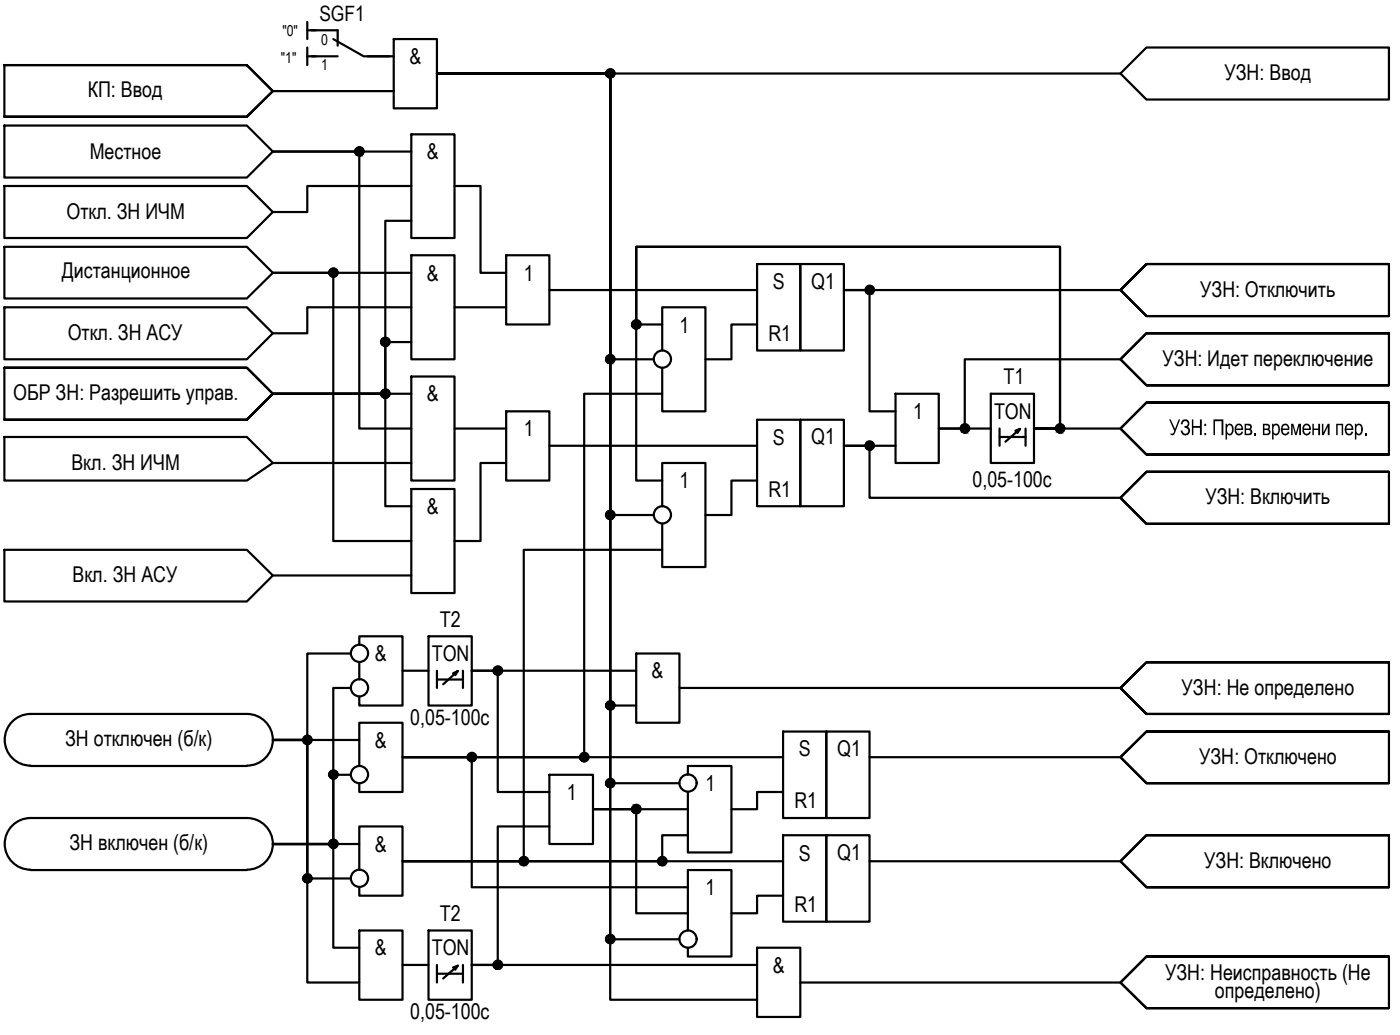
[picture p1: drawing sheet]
<svg xmlns="http://www.w3.org/2000/svg" width="162mm" height="120mm" viewBox="0 0 162 120" stroke-linecap="round" stroke-linejoin="round" font-family="sans-serif">
<defs><g id="words">
<g font-size="2.5">
<text x="10.2" y="11.2">КП: Ввод</text>
<text x="47.3" y="7.4">&amp;</text>
<text x="141.5" y="9.3">УЗН: Ввод</text>
<text x="10.4" y="18.4">Местное</text>
<text x="49.3" y="18.4">&amp;</text>
<text x="7.7" y="25.3">Откл. ЗН ИЧМ</text>
<text x="7.1" y="32.2">Дистанционное</text>
<text x="49.3" y="32.4">&amp;</text>
<text x="60.5" y="32.4">1</text>
<text x="89.3" y="33.4">S</text>
<text x="93.8" y="33.3">Q1</text>
<text x="138.7" y="34.3">УЗН: Отключить</text>
<text x="7.8" y="39.3">Откл. ЗН АСУ</text>
<text x="78.5" y="38.4">1</text>
<text x="88.8" y="39.4">R1</text>
<text x="1.5" y="46.3">ОБР ЗН: Разрешить управ.</text>
<text x="49.3" y="46.4">&amp;</text>
<text x="116" y="44.4">T1</text>
<text x="134.4" y="42.3">УЗН: Идет переключение</text>
<text x="60.5" y="50.4">1</text>
<text x="89.3" y="51.4">S</text>
<text x="93.8" y="51.3">Q1</text>
<text x="105.5" y="48.4">1</text>
<text x="114.9" y="48.4">TON</text>
<text x="135.1" y="50.3">УЗН</text>
<text x="139" y="50.3">: Прев</text>
<text x="146" y="50.3">пр</text>
<text x="157.6" y="50.3">.</text>
<text x="8.2" y="54.3">Вкл. ЗН ИЧМ</text>
<text x="49.3" y="59.4">&amp;</text>
<text x="78.5" y="56.4">1</text>
<text x="88.8" y="57.4">R1</text>
<text x="112.4" y="56.2">0,05-100с</text>
<text x="139.3" y="58.3">УЗН: Включить</text>
<text x="8.4" y="67.3">Вкл. ЗН АСУ</text>
<text x="43.3" y="76.4">&amp;</text>
<text x="49.9" y="76.4">TON</text>
<text x="50.8" y="72.4">T2</text>
<text x="47.4" y="83.7">0,05-100с</text>
<text x="75.3" y="78.4">&amp;</text>
<text x="136.6" y="80.3">УЗН: Не определено</text>
<text x="7.5" y="86.2">ЗН отключен (б/к)</text>
<text x="43.3" y="86.4">&amp;</text>
<text x="92.3" y="87.4">S</text>
<text x="96.8" y="87.4">Q1</text>
<text x="138.6" y="88.3">УЗН: Отключено</text>
<text x="65.5" y="92.4">1</text>
<text x="81.5" y="91.4">1</text>
<text x="91.8" y="93.4">R1</text>
<text x="8" y="98.2">ЗН включен (б/к)</text>
<text x="43.3" y="98.4">&amp;</text>
<text x="92.3" y="99.4">S</text>
<text x="96.8" y="99.3">Q1</text>
<text x="139.2" y="100.3">УЗН: Включено</text>
<text x="50.8" y="106.4">T2</text>
<text x="81.5" y="103.4">1</text>
<text x="91.8" y="105.4">R1</text>
<text x="43.3" y="110.4">&amp;</text>
<text x="49.9" y="110.4">TON</text>
<text x="89.3" y="112.4">&amp;</text>
<text x="134.7" y="113.2">УЗН: Неисправность (Не</text>
<text x="47.4" y="117.7">0,05-100с</text>
<text x="140.4" y="115.3">определено)</text>
</g>
<text font-size="2.4" x="36.9" y="2.4">SGF1</text>
<g font-size="1.7">
<text x="32.6" y="4.1">&quot;0&quot;</text>
<text x="37.1" y="5.2">0</text>
<text x="32.5" y="7.3">&quot;1&quot;</text>
<text x="37.1" y="8.1">1</text>
</g>
</g></defs>
<!-- layer: 0 -->
<g fill="none" stroke="#000" stroke-width=".25">
<path d="M.5 7.5v6h28l3-3-3-3h-28h28l3 3-3 3h-28M.5 14.5h28l3 3-3 3h-28zM31.5 10.5h14M35.5 2.5v2M35.5 5.5v2M35.5 3.5h1M35.5 6.5h1M42.5 6.5h3M45.5 4.5h5v8h-5zM47.5 15.5h5v12h-5zM47.5 17.5h-16h10v32h6M50.5 8.5h20v73h3"/>
<path d="M50.5 8.5h20v100h8M50.5 8.5h79M132.5 5.5h28v6h-28l-3-3zM.5 35.5h28l3 3-3 3h-28zM.5 21.5h28l3 3-3 3h-28zM.5 28.5h28l3 3-3 3h-28zM47.5 29.5h5v12h-5zM47.5 39.5h-3v6h-13M47.5 21.5h-12v3h-4M47.5 35.5h-12v3h-4M47.5 25.5h-3v20h-13M47.5 31.5h-16h7v31h9"/>
<path d="M52.5 21.5h3v10h3M52.5 35.5h6M58.5 29.5h5v8h-5zM63.5 33.5h24M76.5 37.5h-3v-9h49v21h-3h3v-21h-49v27h3M87.5 30.5h5v10h-5zM87.5 37.5h-3v4h-3M92.5 30.5h5v10h-5zM129.5 33.5h-32h3v14h3M160.5 30.5h-28l-3 3 3 3h28v-6h-28l-3 3 3 3h28M160.5 38.5h-28l-3 3 3 3h28v-6h-28l-3 3 3 3h28M.5 50.5h28l3 3-3 2h-28z"/>
<path d="M.5 42.5v6h28l3-3-3-3h-28h28l3 3-3 3h-28M31.5 45.5h13v13h3M31.5 53.5h16M31.5 45.5h16M47.5 43.5h5v12h-5zM47.5 56.5h5v12h-5zM52.5 49.5h6M58.5 47.5h5v8h-5zM58.5 53.5h-3v9h-3M63.5 51.5h24M75.5 41.5h-5v-33h-20h20v51h5M76.5 45.5h-9v42h-21"/>
<path d="M76.5 58.5v-5h5v12h-5v-5M76.5 40.5v-5h5v12h-5v-5M87.5 48.5h5v10h-5zM87.5 55.5h-3v4h-3M92.5 48.5h5v10h-5zM103.5 45.5h5v8h-5zM103.5 51.5h-6h3v6h29M114.5 45.5h5v8h-5zM115.5 49.5v2M115.5 50.5h3M117.3 49.8l.6-.2-1.7 1.4M117.9 49.6l-.3 .4"/>
<path d="M118.5 49.5v2M119.5 49.5h.1M119.5 49.5h10M129.5 41.5h-18v8h-3h6M160.5 46.5h-28l-3 3 3 3h28v-6h-28l-3 3 3 3h28M160.5 54.5h-28l-3 3 3 3h28v-6h-28l-3 3 3 3h28M.5 63.5h28l3 3-3 3h-28zM31.5 66.5h16M40.5 79.5h-2v18h-7h7v12h3M40.5 75.5h-5v10h-4h10M41.5 74.5v-1h5v8h-5v-1M41.5 76.5v2"/>
<path d="M46.5 77.5h3M49.5 73.5h5v8h-5zM50.5 77.5v2M50.5 78.5h3M52.4 77.8l.5-.3-1.7 1.6M52.9 77.5l-.3 .5M53.5 77.5v2M54.5 77.5h.1M54.5 77.5h3v14h6M54.5 77.5h19M73.5 75.5h5v8h-5zM76.5 63.5h-16v36h-14"/>
<path d="M78.5 79.5h51M160.5 76.5h-28l-3 3 3 3h28v-6h-28l-3 3 3 3h28M3.5 82.5h25M3.5 88.5h25M3.5 94.5h25M3.5 82.5a2.98 2.98 0 0 0-3 3 2.98 2.98 0 0 0 3 3M3.5 94.5a2.98 2.98 0 0 0-3 3 2.98 2.98 0 0 0 3 3M28.5 82.5a2.98 2.98 0 0 1 3 3 2.98 2.98 0 0 1-3 3M28.5 94.5a2.98 2.98 0 0 1 3 3 2.98 2.98 0 0 1-3 3M40.5 89.5h-2v8h-7h10M41.5 88.5v-5h5v8h-5v-1M46.5 87.5h8v15h25"/>
<path d="M46.5 87.5h44M46.5 99.5h44M63.5 89.5h5v8h-5zM63.5 95.5h-6v16h-3M78.5 90.5h-8v-82h-20h20v107h17M79.5 96.5h-3v3h-30M79.5 89.5v-1h5v10h-5v-7M79.5 93.5h-11h5v12h6M90.5 84.5h5v10h-5zM90.5 96.5h5v10h-5zM90.5 91.5h-3v2h-3M95.5 84.5h5v10h-5z"/>
<path d="M95.5 96.5h5v10h-5zM100.5 87.5h29M100.5 99.5h29M160.5 84.5h-28l-3 3 3 3h28v-6h-28l-3 3 3 3h28M160.5 96.5h-28l-3 3 3 3h28v-6h-28l-3 3 3 3h28M3.5 100.5h25M40.5 101.5h-5v-16h-4h4v28h6M41.5 100.5v-5h5v8h-5v-1M41.5 107.5h5v8h-5zM46.5 111.5h3M49.5 107.5h5v8h-5zM50.5 111.5v2"/>
<path d="M50.5 112.5h3M52.4 111.8l.5-.2-1.7 1.5M52.9 111.6l-.3 .4M53.5 111.5v2M54.5 111.5h.1M54.5 111.5h33M79.5 107.5v-7h5v10h-5v-1M87.5 109.5h5v8h-5zM90.5 103.5h-3v2h-3M92.5 113.5h37M160.5 110.5h-28l-3 3 3 3h28v-6h-28l-3 3 3 3h28"/>
<circle cx="41.5" cy="17.5" r=".49"/>
<circle cx="70.5" cy="8.5" r=".49"/>
<circle cx="38.5" cy="31.5" r=".49"/>
<circle cx="44.6" cy="39.5" r=".49"/>
<circle cx="73.5" cy="37.5" r=".49"/>
<circle cx="100.5" cy="33.5" r=".49"/>
<circle cx="44.6" cy="45.5" r=".49"/>
<circle cx="70.5" cy="41.5" r=".49"/>
<circle cx="70.5" cy="59.5" r=".49"/>
<circle cx="76.6" cy="41.5" r=".99"/>
<circle cx="76.6" cy="59.5" r=".99"/>
<circle cx="100.5" cy="51.5" r=".49"/>
<circle cx="111.5" cy="49.5" r=".49"/>
<circle cx="122.5" cy="49.5" r=".49"/>
<circle cx="41.5" cy="75.5" r=".99"/>
<circle cx="41.5" cy="79.5" r=".99"/>
<circle cx="57.5" cy="77.5" r=".49"/>
<circle cx="35.5" cy="85.5" r=".49"/>
<circle cx="38.5" cy="97.5" r=".49"/>
<circle cx="38.5" cy="89.5" r=".49"/>
<circle cx="41.5" cy="89.5" r=".99"/>
<circle cx="54.5" cy="87.5" r=".49"/>
<circle cx="60.6" cy="99.5" r=".49"/>
<circle cx="67.5" cy="87.5" r=".49"/>
<circle cx="70.5" cy="90.5" r=".49"/>
<circle cx="70.5" cy="81.5" r=".49"/>
<circle cx="73.5" cy="93.5" r=".49"/>
<circle cx="76.6" cy="99.5" r=".49"/>
<circle cx="79.5" cy="90.5" r=".99"/>
<circle cx="35.5" cy="101.5" r=".49"/>
<circle cx="41.5" cy="101.5" r=".99"/>
<circle cx="57.5" cy="111.5" r=".49"/>
<circle cx="70.5" cy="108.5" r=".49"/>
<circle cx="79.5" cy="108.5" r=".99"/>
</g>
<g fill="#000">
<path d="M137.7 48.5h.2v.7h.8v-.7h.2v1.8h-.2v-.9h-.8v.9h-.2zM144.9 50h.3v.3h-.3zM149.2 49h.3l.3 1 .3-1h.3v1.3h-.2v-1.1l-.3 1.1h-.2l-.3-1.1v1.1h-.2zM151.7 49h.1v.5h.6v-.5h.2v1.3h-.2v-.6h-.6v.6h-.1zM152.8 49h.1v1l.6-1h.2v1.3h-.2v-1l-.5 1h-.2zM154.4 49h.8v1.3h-.1v-1.2h-.5v1.2h-.2z"/>
<path d="M141.6 49h.2v.1a.44 .44 0 0 1 .5-.1 .44 .44 0 0 1 .3 .5v.3a.43 .43 0 0 1-.3 .4 .43 .43 0 0 1-.4 0l-.1 .6h-.2zM142 49.1a.72 .72 0 0 0 0 1h.1a.44 .44 0 0 0 .3-.6 .32 .32 0 0 0-.4-.4z"/>
<path d="M142.8 49.1h.1a.5 .5 0 0 1 .6-.1 .5 .5 0 0 1 .2 .6v.1h-.8a.31 .31 0 0 0 .2 .4 .31 .31 0 0 0 .4-.2h.2a.51 .51 0 0 1-.7 .4 .51 .51 0 0 1-.3-.7v-.3zM143 49.2l-.1 .3h.6a.31 .31 0 0 0-.2-.3 .31 .31 0 0 0-.3 0z"/>
<path d="M143.8 49h.5a.37 .37 0 0 1 .3 .2 .37 .37 0 0 1 0 .4 .37 .37 0 0 1 .1 .4 .37 .37 0 0 1-.3 .3h-.6zM144 49.1v.4h.2a.2 .2 0 0 0 .3-.2 .2 .2 0 0 0-.3-.2zM144 49.7v.4h.3a.22 .22 0 0 0 .2-.2 .22 .22 0 0 0-.2-.2z"/>
<path d="M148.1 49.2a.51 .51 0 0 1 .7-.2 .51 .51 0 0 1 .2 .7h-.8a.31 .31 0 0 0 .2 .4 .31 .31 0 0 0 .4-.2h.2a.49 .49 0 0 1-.5 .4 .49 .49 0 0 1-.5-.5zM148.4 49.1l-.2 .2v.2h.6a.37 .37 0 0 0-.4-.4z"/>
<path d="M150.7 49.1a.5 .5 0 0 1 .6-.1 .5 .5 0 0 1 .2 .6v.1h-.8a.31 .31 0 0 0 .2 .4 .31 .31 0 0 0 .4-.2h.2a.51 .51 0 0 1-.6 .4 .51 .51 0 0 1-.4-.7v-.3zM150.8 49.2l-.1 .3h.6a.31 .31 0 0 0-.1-.3 .31 .31 0 0 0-.4 0z"/>
<path d="M155.6 49.1a.52 .52 0 0 1 .6-.1 .52 .52 0 0 1 .2 .6v.1h-.8a.31 .31 0 0 0 .2 .4 .31 .31 0 0 0 .4-.2h.2l-.1 .2a.48 .48 0 0 1-.5 .2 .48 .48 0 0 1-.4-.5v-.3zM155.8 49.1l-.1 .2-.1 .2h.6a.33 .33 0 0 0-.4-.4z"/>
<path d="M156.6 49h.2v.1a.4 .4 0 0 1 .4-.1 .4 .4 0 0 1 .3 .4v.4a.43 .43 0 0 1-.3 .4 .43 .43 0 0 1-.4 0v.6h-.2zM156.9 49.1a.72 .72 0 0 0 .1 1 .4 .4 0 0 0 .3-.5 .32 .32 0 0 0-.4-.5z"/>
</g>
<g fill="#000" stroke="#000" stroke-width=".12">
<path d="M41.4 18h.3zM41.4 17h.2zM70.2 8.1h.6zM70.4 9h.2zM70.4 8h.2zM38.4 32h.2zM38.4 31h.2zM44.2 39.9h.6zM44.4 40h.3zM44.4 39h.3zM44.4 39h.2zM73.2 37.1h.6z"/>
<path d="M73.3 38h.4zM73.3 37.1h.4zM73.4 38h.2zM73.4 37h.2zM100.4 34h.2zM100.5 33h.1zM44.2 45.1h.6zM44.4 45h.3zM44.4 46h.3zM44.4 45h.2zM70.2 41.9h.6zM70.4 42h.2z"/>
<path d="M70.4 41h.2zM70.4 59h.2zM100.4 52h.2zM100.5 51h.1zM111.4 50h.2zM111.5 49h.1zM122.4 50h.2zM122.4 49h.1zM57.2 77.1h.6zM57.4 77h.3zM57.4 78h.3zM57.4 77h.2z"/>
<path d="M70.4 60h.2zM35.1 85.8h.8zM35.4 85h.2zM38.2 97.2h.7zM38.2 89.2h.7zM38.4 98h.2zM38.4 90h.2zM38.4 97h.2zM38.4 89h.2zM54.1 87.9h.8zM54.2 87.2h.7zM54.4 88h.2z"/>
<path d="M54.4 87h.2zM60.4 100h.2zM60.4 99h.2zM67.4 88h.2zM67.4 87h.2zM70.2 81.9h.6zM70.2 90.1h.6zM70.4 82h.2zM70.4 91h.2zM70.4 81h.2zM70.4 90h.2zM73.2 93.1h.6z"/>
<path d="M73.4 94h.2zM73.4 93h.2zM76.4 100h.2zM76.4 99h.2zM35.4 101h.2zM57.2 111.1h.6zM57.4 112h.3zM57.4 111h.3zM57.4 111h.2zM70.4 109h.2zM70.4 108h.2z"/>
<path d="M41.4 18h.2zM41.4 18h.2z"/>
<path d="M41.4 17h.3zM41.4 17h.3z"/>
<path d="M41.4 17h.3zM41.4 17h.3z"/>
<path d="M41.4 17h.3zM41.3 17h.4z"/>
<path d="M41.4 18h.3zM41.4 18h.3z"/>
<path d="M41.3 17l.5 .1zM41.3 17l.5 .1z"/>
<path d="M41.3 18h.4zM41.3 18h.4z"/>
<path d="M41.3 17.1h.5zM41.2 17.1h.6z"/>
<path d="M41.3 17.9h.5zM41.3 17.9l.4 .1z"/>
<path d="M41.2 17.1h.7zM41.2 17.1h.7z"/>
<path d="M41.2 17.9h.6zM41.2 17.9h.6z"/>
<path d="M41.2 17.1l.7 .1zM41.2 17.1l.7 .1z"/>
<path d="M41.1 17.2h.8zM41.1 17.2h.8z"/>
<path d="M41.1 17.9h.8zM41.1 17.9h.8z"/>
<path d="M41.2 17.9h.7zM41.2 17.9h.6z"/>
<path d="M41.1 17.2l.8 .1zM41.1 17.2l.8 .1z"/>
<path d="M41.1 17.8h.8zM41.1 17.8l.8 .1z"/>
<path d="M41.1 17.3h.8zM41.1 17.3h.8z"/>
<path d="M41.1 17.3h.9zM41.1 17.3h.9z"/>
<path d="M41.1 17.7l.8 .1zM41.1 17.7l.8 .1z"/>
<path d="M41.1 17.8h.8zM41.1 17.8h.8z"/>
<path d="M41.1 17.3l.9 .1zM41.1 17.3l.9 .1z"/>
<path d="M41.1 17.4h.9zM41.1 17.4h.9z"/>
<path d="M41 17.4l1 .1zM41 17.4l1 .1z"/>
<path d="M41 17.6h1zM41 17.6h1z"/>
<path d="M41.1 17.6l.9 .1zM41.1 17.6l.9 .1z"/>
<path d="M41.1 17.7h.9zM41.1 17.7h.8z"/>
<path d="M41 17.5h1zM41 17.5h1z"/>
<path d="M41 17.5l1 .1zM41 17.5l1 .1z"/>
<path d="M41 17.6h1zM41 17.6h1z"/>
<path d="M70.4 9h.2zM70.4 9h.2z"/>
<path d="M70.4 8h.2zM70.4 8h.2z"/>
<path d="M70.4 8h.3zM70.4 8h.3z"/>
<path d="M70.4 8l.3 .1zM70.4 8l.3 .1z"/>
<path d="M70.4 9h.3zM70.4 9h.2z"/>
<path d="M70.3 8.1h.5zM70.3 8.1h.5z"/>
<path d="M70.3 9h.4zM70.3 9h.4z"/>
<path d="M70.3 8.1h.5zM70.3 8.1h.5zM70.2 8.1h.6z"/>
<path d="M70.3 9h.5zM70.3 9h.4z"/>
<path d="M70.2 8.1l.7 .1zM70.2 8.1l.7 .1z"/>
<path d="M70.2 8.9h.6zM70.2 8.9h.6z"/>
<path d="M70.2 8.9h.6zM70.2 8.9l.6 .1z"/>
<path d="M70.1 8.2h.8zM70.1 8.2h.8z"/>
<path d="M70.1 8.8h.8zM70.1 8.8h.8z"/>
<path d="M70.1 8.8h.8zM70.1 8.8l.7 .1z"/>
<path d="M70.1 8.2h.8zM70.1 8.2h.8z"/>
<path d="M70.1 8.2l.8 .1zM70.1 8.2l.8 .1z"/>
<path d="M70.1 8.3h.9zM70.1 8.3h.9z"/>
<path d="M70.1 8.7l.8 .1zM70.1 8.7l.8 .1z"/>
<path d="M70.1 8.8h.8zM70.1 8.8h.8z"/>
<path d="M70.1 8.3l.9 .1zM70.1 8.3l.9 .1z"/>
<path d="M70 8.4h1zM70 8.4h1z"/>
<path d="M70 8.4l1 .1zM70 8.4l1 .1z"/>
<path d="M70 8.6l1 .1zM70 8.6l1 .1z"/>
<path d="M70 8.7h1zM70 8.7h1z"/>
<path d="M70.1 8.7h.9zM70.1 8.7h.8z"/>
<path d="M70 8.5h1zM70 8.5h1z"/>
<path d="M70 8.5h1zM70 8.5h1z"/>
<path d="M70 8.5l1 .1v-.1zM70 8.5l1 .1h-1z"/>
<path d="M38.4 31h.2zM38.4 31h.2z"/>
<path d="M38.4 32h.2zM38.4 32h.2z"/>
<path d="M38.4 31h.3zM38.3 31h.4z"/>
<path d="M38.3 31l.4 .1zM38.3 31l.4 .1z"/>
<path d="M38.3 32h.4zM38.3 32h.3z"/>
<path d="M38.3 31.1h.5zM38.3 31.1h.5z"/>
<path d="M38.3 31.9h.4zM38.3 31.9l.4 .1z"/>
<path d="M38.3 31.1h.5zM38.3 31.1h.5z"/>
<path d="M38.3 31.9h.5zM38.3 31.9h.4z"/>
<path d="M38.2 31.1h.7zM38.2 31.1h.7z"/>
<path d="M38.2 31.9h.6zM38.2 31.9h.6z"/>
<path d="M38.2 31.9h.7zM38.2 31.9h.6z"/>
<path d="M38.2 31.1h.7zM38.2 31.1h.7z"/>
<path d="M38.2 31.1l.7 .1zM38.2 31.1l.7 .1z"/>
<path d="M38.1 31.2h.8zM38.1 31.2h.8z"/>
<path d="M38.1 31.8l.8 .1zM38.1 31.8l.8 .1z"/>
<path d="M38.2 31.9h.7zM38.2 31.9h.7z"/>
<path d="M38.1 31.2l.8 .1zM38.1 31.2l.8 .1z"/>
<path d="M38.1 31.3h.9zM38.1 31.3h.9z"/>
<path d="M38.1 31.7l.8 .1zM38.1 31.7l.8 .1z"/>
<path d="M38.1 31.8h.8zM38.1 31.8h.8z"/>
<path d="M38.1 31.3l.9 .1zM38.1 31.3l.9 .1z"/>
<path d="M38.1 31.4h.9zM38.1 31.4h.9z"/>
<path d="M38.1 31.7h.9zM38.1 31.7h.9z"/>
<path d="M38.1 31.7h.9zM38.1 31.7h.8z"/>
<path d="M38 31.4l1 .1v-.1zM38 31.4l1 .1h-1z"/>
<path d="M38 31.5h1zM38 31.5h1z"/>
<path d="M38 31.5l1 .1zM38 31.5l1 .1z"/>
<path d="M38 31.6h1zM38 31.6h1z"/>
<path d="M38 31.6h1zM38 31.6l1 .1z"/>
<path d="M44.4 40h.2zM44.4 40h.2z"/>
<path d="M44.4 39h.3zM44.4 39h.3zM44.4 39h.3z"/>
<path d="M44.4 39l.3 .1zM44.4 39l.3 .1z"/>
<path d="M44.3 39.1h.5zM44.3 39.1h.5z"/>
<path d="M44.3 39.9h.4zM44.3 39.9l.4 .1zM44.4 40h.3z"/>
<path d="M44.3 39.1h.5zM44.2 39.1h.6z"/>
<path d="M44.3 39.9h.5zM44.3 39.9h.4z"/>
<path d="M44.2 39.1h.6zM44.2 39.1h.6z"/>
<path d="M44.2 39.1h.7zM44.1 39.1h.8z"/>
<path d="M44.2 39.9h.6zM44.2 39.9h.6z"/>
<path d="M44.1 39.1l.8 .1zM44.1 39.1l.8 .1z"/>
<path d="M44.1 39.9h.8zM44.1 39.9h.7zM44.2 39.9h.6z"/>
<path d="M44.1 39.2h.9zM44.1 39.2h.9z"/>
<path d="M44.1 39.8h.8zM44.1 39.8l.8 .1z"/>
<path d="M44.1 39.2l.9 .1zM44.1 39.2l.9 .1z"/>
<path d="M44.1 39.3h.9zM44.1 39.3h.9z"/>
<path d="M44.1 39.7l.9 .1zM44.1 39.7l.9 .1z"/>
<path d="M44.1 39.8h.9zM44.1 39.8h.8z"/>
<path d="M44.1 39.3l.9 .1zM44.1 39.3l.9 .1z"/>
<path d="M44 39.4h1zM44 39.4h1z"/>
<path d="M44 39.4h1zM44 39.4h1z"/>
<path d="M44 39.4l1 .1v-.1zM44 39.4l1 .1h-1z"/>
<path d="M44 39.6h1zM44 39.6h1z"/>
<path d="M44 39.6l1 .1zM44 39.6l1 .1z"/>
<path d="M44 39.7h1zM44 39.7h1z"/>
<path d="M44.1 39.7h.9zM44.1 39.7h.9z"/>
<path d="M44 39.5h1zM44 39.5l1 .1z"/>
<path d="M73.4 38h.2zM73.4 38h.2z"/>
<path d="M73.4 37h.2zM73.4 37h.2z"/>
<path d="M73.4 37h.3zM73.4 37h.3z"/>
<path d="M73.4 37l.3 .1zM73.4 37l.3 .1zM73.3 37.1h.4z"/>
<path d="M73.4 38h.3zM73.4 38h.2z"/>
<path d="M73.3 37.1h.5zM73.3 37.1h.5zM73.2 37.1h.6z"/>
<path d="M73.3 38h.4zM73.3 38h.4z"/>
<path d="M73.2 37.1l.7 .1zM73.1 37.2h.8z"/>
<path d="M73.2 37.9h.6zM73.2 37.9h.6z"/>
<path d="M73.2 37.9h.6zM73.2 37.9l.5 .1zM73.3 38h.4z"/>
<path d="M73.1 37.2h.8zM73.1 37.2h.8z"/>
<path d="M73.1 37.9h.8zM73.1 37.9h.7z"/>
<path d="M73.1 37.2h.9zM73.1 37.2h.9z"/>
<path d="M73.1 37.8h.8zM73.1 37.8l.8 .1z"/>
<path d="M73.1 37.2l.9 .1zM73.1 37.2l.9 .1z"/>
<path d="M73.1 37.3h.9zM73.1 37.3h.9z"/>
<path d="M73.1 37.7l.9 .1zM73.1 37.7l.9 .1z"/>
<path d="M73.1 37.8h.9zM73.1 37.8h.8z"/>
<path d="M73.1 37.3l.9 .1zM73.1 37.3l.9 .1z"/>
<path d="M73 37.4h1zM73 37.4h1z"/>
<path d="M73 37.4l1 .1zM73 37.4l1 .1z"/>
<path d="M73 37.5h1zM73 37.5h1z"/>
<path d="M73 37.5h1zM73 37.5h1z"/>
<path d="M73 37.5l1 .1v-.1zM73 37.5l1 .1h-1z"/>
<path d="M73 37.6l1 .1zM73 37.6l1 .1z"/>
<path d="M73 37.7h1zM73 37.7h1z"/>
<path d="M73.1 37.7h.9zM73.1 37.7h.9z"/>
<path d="M100.4 34h.2zM100.5 34h.1z"/>
<path d="M100.5 33h.1zM100.4 33h.2z"/>
<path d="M100.4 33h.3zM100.4 33h.3z"/>
<path d="M100.4 33h.3zM100.3 33h.4z"/>
<path d="M100.4 34h.3zM100.4 34h.2z"/>
<path d="M100.3 33l.4 .1zM100.3 33l.4 .1z"/>
<path d="M100.3 34h.4zM100.3 34h.4z"/>
<path d="M100.3 33.1h.5zM100.2 33.1h.6z"/>
<path d="M100.3 33.9h.4zM100.3 33.9l.4 .1z"/>
<path d="M100.2 33.1h.6zM100.2 33.1h.6z"/>
<path d="M100.2 33.9h.6zM100.2 33.9h.5z"/>
<path d="M100.2 33.1l.7 .1zM100.2 33.1l.7 .1z"/>
<path d="M100.2 33.9h.6zM100.2 33.9h.6z"/>
<path d="M100.2 33.2h.7zM100.2 33.2h.7zM100.1 33.2h.8zM100.1 33.2h.8z"/>
<path d="M100.2 33.9h.7zM100.2 33.9h.6z"/>
<path d="M100.1 33.2l.9 .1zM100.1 33.2l.9 .1z"/>
<path d="M100.1 33.8h.8zM100.1 33.8h.8z"/>
<path d="M100.1 33.8h.8zM100.1 33.8l.8 .1z"/>
<path d="M100.1 33.3h.9zM100.1 33.3h.9z"/>
<path d="M100.1 33.3l.9 .1v-.1zM100.1 33.3l.9 .1h-1z"/>
<path d="M100.1 33.7h.9zM100.1 33.7h.9z"/>
<path d="M100.1 33.7h.9zM100.1 33.7l.8 .1z"/>
<path d="M100 33.4h1zM100 33.4h1z"/>
<path d="M100 33.4l1 .1zM100 33.4l1 .1z"/>
<path d="M100 33.5h1zM100 33.5h1z"/>
<path d="M100 33.5l1 .1zM100 33.5l1 .1z"/>
<path d="M100 33.6h1zM100 33.6h1z"/>
<path d="M100 33.6h1zM100 33.6h1z"/>
<path d="M100 33.6h1zM100 33.6l1 .1z"/>
<path d="M44.4 46h.2zM44.4 46h.2z"/>
<path d="M44.4 45h.3zM44.4 45h.3zM44.4 45h.3z"/>
<path d="M44.4 45l.3 .1zM44.4 45l.3 .1z"/>
<path d="M44.4 46h.3zM44.4 46h.3z"/>
<path d="M44.3 45.1h.5zM44.3 45.1h.5z"/>
<path d="M44.3 46h.4zM44.3 46h.4z"/>
<path d="M44.3 45.1h.5zM44.2 45.1h.6zM44.2 45.1h.6z"/>
<path d="M44.3 46h.5zM44.3 46h.4z"/>
<path d="M44.2 45.1l.7 .1zM44.2 45.1l.7 .1z"/>
<path d="M44.2 45.9h.6zM44.2 45.9h.6z"/>
<path d="M44.2 45.9h.6zM44.2 45.9l.6 .1z"/>
<path d="M44.1 45.2h.8zM44.1 45.2h.8z"/>
<path d="M44.1 45.8h.8zM44.1 45.8l.7 .1z"/>
<path d="M44.1 45.2h.9zM44.1 45.2h.9z"/>
<path d="M44.1 45.8h.8zM44.1 45.8h.8z"/>
<path d="M44.1 45.2l.9 .1zM44.1 45.2l.9 .1z"/>
<path d="M44.1 45.3h.9zM44.1 45.3h.9z"/>
<path d="M44.1 45.7l.9 .1zM44.1 45.7l.9 .1z"/>
<path d="M44.1 45.8h.9zM44.1 45.8h.8z"/>
<path d="M44.1 45.3l.9 .1zM44.1 45.3l.9 .1z"/>
<path d="M44 45.4h1zM44 45.4h1z"/>
<path d="M44 45.4l1 .1zM44 45.4l1 .1z"/>
<path d="M44 45.5h1zM44 45.5h1z"/>
<path d="M44 45.5l1 .1v-.1zM44 45.5l1 .1h-1z"/>
<path d="M44 45.6l1 .1zM44 45.6l1 .1z"/>
<path d="M44 45.7h1zM44 45.7h1z"/>
<path d="M44.1 45.7h.9zM44.1 45.7h.9z"/>
<path d="M44 45.5h1zM44 45.5h1z"/>
<path d="M70.4 42h.2zM70.4 42h.2z"/>
<path d="M70.4 41h.2zM70.4 41h.2z"/>
<path d="M70.4 59h.2zM70.4 59h.2z"/>
<path d="M70.4 41h.3zM70.4 41h.3z"/>
<path d="M70.4 59h.3zM70.4 59h.3z"/>
<path d="M70.4 41h.3zM70.3 41h.4z"/>
<path d="M70.4 42h.3zM70.4 42h.2z"/>
<path d="M70.4 59h.3zM70.3 59h.4z"/>
<path d="M70.4 60h.3zM70.4 60h.2z"/>
<path d="M70.3 41l.5 .1zM70.3 41.1h.5z"/>
<path d="M70.3 42h.4zM70.3 42h.4z"/>
<path d="M70.3 59l.5 .1zM70.3 59.1h.5z"/>
<path d="M70.3 60h.4zM70.3 60h.4z"/>
<path d="M70.3 41.1h.5zM70.2 41.1h.6z"/>
<path d="M70.3 41.9h.5zM70.3 41.9l.4 .1z"/>
<path d="M70.3 59.1h.5zM70.2 59.1h.6z"/>
<path d="M70.3 59.9h.5zM70.3 59.9l.4 .1z"/>
<path d="M70.2 41.1h.6zM70.2 41.1h.6z"/>
<path d="M70.2 41.1l.7 .1zM70.2 41.1l.7 .1z"/>
<path d="M70.2 41.9h.6zM70.2 41.9h.6z"/>
<path d="M70.2 59.1h.6zM70.2 59.1h.6z"/>
<path d="M70.2 59.1l.7 .1zM70.2 59.1l.7 .1z"/>
<path d="M70.2 59.9h.6zM70.2 59.9h.6z"/>
<path d="M70.2 59.9h.6zM70.2 59.9h.6z"/>
<path d="M70.1 41.2h.8zM70.1 41.2h.8z"/>
<path d="M70.1 41.9h.8zM70.1 41.9h.7zM70.2 41.9h.6z"/>
<path d="M70.1 59.2h.8zM70.1 59.2h.8z"/>
<path d="M70.1 59.8h.8zM70.1 59.8l.7 .1z"/>
<path d="M70.1 41.2h.8zM70.1 41.2h.8z"/>
<path d="M70.1 41.8h.8zM70.1 41.8l.8 .1z"/>
<path d="M70.1 59.2l.8 .1zM70.1 59.2l.8 .1z"/>
<path d="M70.1 59.8h.8zM70.1 59.8h.8z"/>
<path d="M70.1 41.2l.8 .1zM70.1 41.2l.8 .1z"/>
<path d="M70.1 41.3h.9zM70.1 41.3h.9z"/>
<path d="M70.1 41.7l.8 .1zM70.1 41.7l.8 .1z"/>
<path d="M70.1 41.8h.8zM70.1 41.8h.8z"/>
<path d="M70.1 59.3h.8zM70.1 59.3h.8z"/>
<path d="M70.1 59.3h.9zM70.1 59.3h.9z"/>
<path d="M70.1 59.7l.8 .1zM70.1 59.7l.8 .1z"/>
<path d="M70.1 59.8h.8zM70.1 59.8h.8z"/>
<path d="M70.1 41.3l.9 .1v-.1zM70.1 41.3l.9 .1h-1z"/>
<path d="M70 41.4h1zM70 41.4h1z"/>
<path d="M70 41.4l1 .1zM70 41.4l1 .1z"/>
<path d="M70 41.6h1zM70 41.6h1z"/>
<path d="M70 41.6l1 .1zM70 41.6l1 .1z"/>
<path d="M70.1 41.7h.9zM70.1 41.7h.8z"/>
<path d="M70.1 59.3l.9 .1zM70.1 59.3l.9 .1z"/>
<path d="M70 59.4h1zM70 59.4h1z"/>
<path d="M70 59.4l1 .1zM70 59.4l1 .1z"/>
<path d="M70 59.6h1zM70 59.6h1z"/>
<path d="M70 59.6l1 .1zM70 59.6l1 .1z"/>
<path d="M70.1 59.7h.9zM70.1 59.7h.8z"/>
<path d="M70 41.5h1zM70 41.5h1z"/>
<path d="M70 41.5l1 .1zM70 41.5l1 .1z"/>
<path d="M70 41.6h1zM70 41.6h1z"/>
<path d="M70 59.5h1zM70 59.5h1z"/>
<path d="M70 59.5h1zM70 59.5h1z"/>
<path d="M70 59.5h1zM70 59.5l1 .1z"/>
<path d="M100.4 52h.2zM100.5 52h.1z"/>
<path d="M100.5 51h.1zM100.5 51h.1z"/>
<path d="M100.4 51h.3zM100.4 51h.3z"/>
<path d="M100.4 51h.3zM100.3 51h.4z"/>
<path d="M100.4 52h.3zM100.4 52h.2z"/>
<path d="M100.3 51l.4 .1zM100.3 51l.4 .1z"/>
<path d="M100.3 52h.4zM100.3 52h.4z"/>
<path d="M100.3 51.1h.5zM100.2 51.1h.6z"/>
<path d="M100.3 51.9h.4zM100.3 51.9l.4 .1z"/>
<path d="M100.2 51.1h.6zM100.2 51.1h.6z"/>
<path d="M100.2 51.9h.6zM100.2 51.9h.5z"/>
<path d="M100.2 51.1l.7 .1zM100.2 51.1l.7 .1z"/>
<path d="M100.2 51.9h.6zM100.2 51.9h.6z"/>
<path d="M100.2 51.2h.7zM100.1 51.2h.8z"/>
<path d="M100.2 51.8h.7zM100.2 51.8l.6 .1z"/>
<path d="M100.1 51.2l.8 .1zM100.1 51.2l.8 .1z"/>
<path d="M100.1 51.3h.9zM100.1 51.3h.9z"/>
<path d="M100.1 51.8h.8zM100.1 51.8h.8z"/>
<path d="M100.1 51.8h.8zM100.1 51.8h.8z"/>
<path d="M100.1 51.3h.9zM100.1 51.3h.9z"/>
<path d="M100.1 51.3l.9 .1zM100.1 51.3l.9 .1z"/>
<path d="M100.1 51.7h.9zM100.1 51.7h.9z"/>
<path d="M100.1 51.7h.9zM100.1 51.7l.8 .1z"/>
<path d="M100 51.4h1zM100 51.4h1z"/>
<path d="M100 51.4l1 .1zM100 51.4l1 .1z"/>
<path d="M100 51.5h1zM100 51.5h1z"/>
<path d="M100 51.5h1zM100 51.5h1z"/>
<path d="M100 51.5l1 .1zM100 51.5l1 .1z"/>
<path d="M100 51.6h1zM100 51.6h1z"/>
<path d="M100 51.6h1zM100 51.6l1 .1z"/>
<path d="M111.4 50h.2zM111.5 50h.1z"/>
<path d="M111.5 49h.1zM111.4 49h.2z"/>
<path d="M111.4 49l.3 .1zM111.3 49.1h.4z"/>
<path d="M111.3 49.1h.4zM111.3 49.1h.4z"/>
<path d="M111.3 50h.4zM111.3 50h.3z"/>
<path d="M111.3 49.1h.5zM111.2 49.1h.6z"/>
<path d="M111.3 50h.4zM111.3 50h.4z"/>
<path d="M111.2 49.1h.6zM111.2 49.1h.6z"/>
<path d="M111.2 49.9h.6zM111.2 49.9l.5 .1z"/>
<path d="M111.2 49.1h.6zM111.2 49.1h.6z"/>
<path d="M111.2 49.9h.6zM111.2 49.9h.6z"/>
<path d="M111.2 49.1l.7 .1zM111.2 49.1l.7 .1z"/>
<path d="M111.2 49.9h.6zM111.2 49.9h.6z"/>
<path d="M111.2 49.2h.7zM111.2 49.2h.7z"/>
<path d="M111.1 49.2h.8zM111.1 49.2h.8z"/>
<path d="M111.1 49.8l.8 .1zM111.1 49.8l.8 .1z"/>
<path d="M111.2 49.9h.7zM111.2 49.9h.6z"/>
<path d="M111.1 49.2l.9 .1zM111.1 49.2l.9 .1z"/>
<path d="M111.1 49.8h.8zM111.1 49.8h.8z"/>
<path d="M111.1 49.3h.9zM111.1 49.3h.9z"/>
<path d="M111 49.3h1zM111 49.3h1z"/>
<path d="M111 49.3l1 .1v-.1zM111 49.3l1 .1h-1z"/>
<path d="M111 49.6l1 .1zM111 49.6l1 .1z"/>
<path d="M111 49.7h1zM111 49.7h1z"/>
<path d="M111.1 49.7h.9zM111.1 49.7l.8 .1z"/>
<path d="M111 49.4l1 .1zM111 49.4l1 .1z"/>
<path d="M111 49.5h1zM111 49.5h1z"/>
<path d="M111 49.5l1 .1zM111 49.5l1 .1z"/>
<path d="M111 49.6h1zM111 49.6h1z"/>
<path d="M111 49.6h1zM111 49.6h1z"/>
<path d="M122.4 49h.2zM122.4 49h.2z"/>
<path d="M122.4 50h.1zM122.4 50h.1z"/>
<path d="M122.4 49l.3 .1zM122.3 49.1h.4z"/>
<path d="M122.3 49.1h.4zM122.3 49.1h.4z"/>
<path d="M122.3 50h.4zM122.3 50h.3z"/>
<path d="M122.3 49.1h.5zM122.3 49.1h.5z"/>
<path d="M122.3 50h.4zM122.3 50h.4z"/>
<path d="M122.3 49.1h.5zM122.2 49.1h.6z"/>
<path d="M122.3 49.9h.5zM122.3 49.9l.4 .1z"/>
<path d="M122.2 49.1h.6zM122.2 49.1h.6z"/>
<path d="M122.2 49.9h.6zM122.2 49.9h.6z"/>
<path d="M122.2 49.1l.7 .1zM122.2 49.1l.7 .1z"/>
<path d="M122.2 49.9h.6zM122.2 49.9h.6z"/>
<path d="M122.2 49.2h.7zM122.2 49.2h.7z"/>
<path d="M122.1 49.2h.8zM122.1 49.2h.8z"/>
<path d="M122.1 49.8l.8 .1zM122.1 49.8l.8 .1z"/>
<path d="M122.2 49.9h.7zM122.2 49.9h.6z"/>
<path d="M122.1 49.2l.8 .1zM122.1 49.2l.8 .1z"/>
<path d="M122.1 49.3h.9zM122 49.3h1z"/>
<path d="M122.1 49.7l.8 .1zM122.1 49.7l.8 .1z"/>
<path d="M122.1 49.8h.8zM122.1 49.8h.8z"/>
<path d="M122 49.3h1zM122 49.3h1z"/>
<path d="M122 49.3l1 .1v-.1zM122 49.3l1 .1h-1z"/>
<path d="M122 49.6l1 .1zM122 49.6l1 .1z"/>
<path d="M122 49.7h1zM122 49.7h.9z"/>
<path d="M122 49.4l1 .1zM122 49.4l1 .1z"/>
<path d="M122 49.5h1zM122 49.5h1z"/>
<path d="M122 49.5l1 .1zM122 49.5l1 .1z"/>
<path d="M122 49.6h1zM122 49.6h1z"/>
<path d="M122 49.6h1zM122 49.6h1z"/>
<path d="M57.4 78h.2zM57.4 78h.2z"/>
<path d="M57.4 77h.3zM57.4 77h.3zM57.4 77h.3z"/>
<path d="M57.4 77h.3zM57.3 77h.4z"/>
<path d="M57.4 78h.3zM57.4 78h.3z"/>
<path d="M57.3 77l.5 .1zM57.3 77l.5 .1z"/>
<path d="M57.3 78h.4zM57.3 78h.4z"/>
<path d="M57.3 77.1h.5zM57.2 77.1h.6zM57.2 77.1h.6z"/>
<path d="M57.3 77.9h.5zM57.3 77.9l.4 .1z"/>
<path d="M57.2 77.1l.7 .1zM57.2 77.1l.7 .1z"/>
<path d="M57.2 77.9h.6zM57.2 77.9h.6z"/>
<path d="M57.2 77.9h.6zM57.2 77.9h.6z"/>
<path d="M57.1 77.2h.8zM57.1 77.2h.8z"/>
<path d="M57.1 77.8h.8zM57.1 77.8l.7 .1z"/>
<path d="M57.1 77.2h.8zM57.1 77.2h.8z"/>
<path d="M57.1 77.8h.8zM57.1 77.8h.8z"/>
<path d="M57.1 77.2l.8 .1zM57.1 77.2l.8 .1z"/>
<path d="M57.1 77.3h.9zM57.1 77.3h.9z"/>
<path d="M57.1 77.8h.8zM57.1 77.8h.8z"/>
<path d="M57.1 77.8h.8zM57.1 77.8h.8z"/>
<path d="M57.1 77.3l.9 .1zM57.1 77.3l.9 .1z"/>
<path d="M57 77.4h1zM57 77.4h1z"/>
<path d="M57 77.4l1 .1zM57 77.4l1 .1z"/>
<path d="M57 77.5h1zM57 77.5h1z"/>
<path d="M57 77.5l1 .1zM57 77.5l1 .1z"/>
<path d="M57 77.6l1 .1v-.1zM57 77.6l1 .1h-1z"/>
<path d="M57 77.7h1zM57 77.7h1z"/>
<path d="M57.1 77.7h.9zM57.1 77.7l.8 .1z"/>
<path d="M57 77.5h1zM57 77.5h1z"/>
<path d="M70.4 60h.2zM70.4 60h.2z"/>
<path d="M35.4 86h.2zM35.4 86h.2zM35.4 86h.2z"/>
<path d="M35.4 85h.2zM35.4 85h.2z"/>
<path d="M35.4 85h.3zM35.3 85h.4z"/>
<path d="M35.3 85h.4zM35.3 85h.4z"/>
<path d="M35.3 86h.4zM35.3 86h.3z"/>
<path d="M35.3 85l.5 .1zM35.3 85l.5 .1z"/>
<path d="M35.3 86h.4zM35.3 86h.4z"/>
<path d="M35.3 85.1h.5zM35.3 85.1h.5z"/>
<path d="M35.3 85.9h.5zM35.3 85.9l.4 .1z"/>
<path d="M35.2 85.1h.7zM35.2 85.1h.7z"/>
<path d="M35.2 85.9h.6zM35.2 85.9h.6z"/>
<path d="M35.2 85.1l.7 .1zM35.2 85.1l.7 .1z"/>
<path d="M35.2 85.9h.7zM35.2 85.9h.6z"/>
<path d="M35.2 85.2h.7zM35.2 85.2h.7z"/>
<path d="M35.1 85.2h.8zM35.1 85.2h.8z"/>
<path d="M35.2 85.8h.7zM35.2 85.8l.7 .1z"/>
<path d="M35.1 85.2l.9 .1zM35.1 85.2l.9 .1z"/>
<path d="M35.1 85.8h.8zM35.1 85.8h.8zM35.1 85.8h.8z"/>
<path d="M35.1 85.3h.9zM35.1 85.3h.9z"/>
<path d="M35 85.3l1 .1zM35 85.3l1 .1z"/>
<path d="M35 85.4h1zM35 85.4h1z"/>
<path d="M35 85.7h1zM35 85.7h1z"/>
<path d="M35 85.7l1 .1zM35 85.7l1 .1z"/>
<path d="M35.1 85.8h.9zM35.1 85.8h.8z"/>
<path d="M35 85.4l1 .1zM35 85.5h1z"/>
<path d="M35 85.5h1zM35 85.5h1z"/>
<path d="M35 85.5h1zM35 85.5h1z"/>
<path d="M35 85.5l1 .1zM35 85.5l1 .1z"/>
<path d="M35 85.6l1 .1v-.1zM35 85.6l1 .1h-1z"/>
<path d="M38.4 97h.2zM38.4 97h.2z"/>
<path d="M38.4 98h.2zM38.4 98h.2z"/>
<path d="M38.4 89h.2zM38.4 89h.2z"/>
<path d="M38.4 90h.2zM38.4 90h.2z"/>
<path d="M38.4 97l.3 .1zM38.4 97l.3 .1z"/>
<path d="M38.4 89l.3 .1zM38.4 89l.3 .1z"/>
<path d="M38.3 97.1h.4zM38.3 97.1h.4z"/>
<path d="M38.3 98h.4zM38.3 98h.3z"/>
<path d="M38.3 89.1h.4zM38.3 89.1h.4z"/>
<path d="M38.3 90h.4zM38.3 90h.3z"/>
<path d="M38.3 97.1h.5zM38.3 97.1h.5z"/>
<path d="M38.3 97.9h.4zM38.3 97.9l.4 .1z"/>
<path d="M38.3 89.1h.5zM38.3 89.1h.5z"/>
<path d="M38.3 89.9h.4zM38.3 89.9l.4 .1z"/>
<path d="M38.3 97.1h.5zM38.3 97.1h.5z"/>
<path d="M38.3 97.9h.5zM38.3 97.9h.4z"/>
<path d="M38.3 89.1h.5zM38.3 89.1h.5z"/>
<path d="M38.3 89.9h.5zM38.3 89.9h.4z"/>
<path d="M38.2 97.1h.7zM38.2 97.1h.7z"/>
<path d="M38.2 97.9h.6zM38.2 97.9h.6z"/>
<path d="M38.2 89.1h.7zM38.2 89.1h.7z"/>
<path d="M38.2 89.9h.6zM38.2 89.9h.6z"/>
<path d="M38.2 97.1l.7 .1zM38.2 97.1l.7 .1zM38.1 97.2h.8z"/>
<path d="M38.2 97.9h.7zM38.2 97.9h.6z"/>
<path d="M38.2 89.1l.7 .1zM38.2 89.1l.7 .1zM38.1 89.2h.8z"/>
<path d="M38.2 89.9h.7zM38.2 89.9h.6z"/>
<path d="M38.1 97.2h.8zM38.1 97.2h.8z"/>
<path d="M38.1 97.8l.8 .1zM38.1 97.8l.8 .1z"/>
<path d="M38.2 97.9h.7zM38.2 97.9h.7z"/>
<path d="M38.1 89.2h.8zM38.1 89.2h.8z"/>
<path d="M38.1 89.8l.8 .1zM38.1 89.8l.8 .1z"/>
<path d="M38.2 89.9h.7zM38.2 89.9h.7z"/>
<path d="M38.1 97.2l.8 .1zM38.1 97.2l.8 .1z"/>
<path d="M38.1 97.3h.9zM38.1 97.3h.9z"/>
<path d="M38.1 97.7l.8 .1zM38.1 97.7l.8 .1z"/>
<path d="M38.1 97.8h.8zM38.1 97.8h.8z"/>
<path d="M38.1 89.2l.8 .1zM38.1 89.2l.8 .1z"/>
<path d="M38.1 89.3h.9zM38.1 89.3h.9z"/>
<path d="M38.1 89.7l.8 .1zM38.1 89.7l.8 .1z"/>
<path d="M38.1 89.8h.8zM38.1 89.8h.8z"/>
<path d="M38.1 97.3l.9 .1zM38.1 97.3l.9 .1z"/>
<path d="M38.1 97.4h.9zM38.1 97.4h.9z"/>
<path d="M38.1 97.6l.9 .1zM38.1 97.6l.9 .1z"/>
<path d="M38.1 97.7h.9zM38.1 97.7h.8z"/>
<path d="M38.1 89.3l.9 .1zM38.1 89.3l.9 .1z"/>
<path d="M38.1 89.4h.9zM38.1 89.4h.9z"/>
<path d="M38.1 89.6l.9 .1zM38.1 89.6l.9 .1z"/>
<path d="M38.1 89.7h.9zM38.1 89.7h.8z"/>
<path d="M38 97.4l1 .1v-.1zM38 97.4l1 .1h-1z"/>
<path d="M38 97.5h1zM38 97.5h1z"/>
<path d="M38 97.5l1 .1zM38 97.5l1 .1z"/>
<path d="M38 97.6h1zM38 97.6h1z"/>
<path d="M38 97.6h1zM38 97.6h1z"/>
<path d="M38 89.4l1 .1v-.1zM38 89.4l1 .1h-1z"/>
<path d="M38 89.5h1zM38 89.5h1z"/>
<path d="M38 89.5l1 .1zM38 89.5l1 .1z"/>
<path d="M38 89.6h1zM38 89.6h1z"/>
<path d="M38 89.6h1zM38 89.6h1z"/>
<path d="M54.4 88h.2zM54.4 88h.2z"/>
<path d="M54.4 87h.2zM54.4 87h.2z"/>
<path d="M54.4 87h.3zM54.4 87h.3z"/>
<path d="M54.4 87l.3 .1zM54.4 87l.3 .1z"/>
<path d="M54.4 88h.3zM54.4 88h.2z"/>
<path d="M54.3 87.1h.5zM54.3 87.1h.5z"/>
<path d="M54.3 88h.4zM54.3 88h.4z"/>
<path d="M54.3 87.1h.5zM54.3 87.1h.5z"/>
<path d="M54.3 88h.5zM54.3 88h.4z"/>
<path d="M54.2 87.1l.7 .1zM54.2 87.1l.7 .1zM54.1 87.2h.8z"/>
<path d="M54.2 87.9h.6zM54.2 87.9l.6 .1z"/>
<path d="M54.1 87.2h.8zM54.1 87.2h.8z"/>
<path d="M54.2 87.9h.7zM54.2 87.9h.6z"/>
<path d="M54.1 87.2h.8zM54.1 87.2h.8z"/>
<path d="M54.1 87.8h.8zM54.1 87.8l.8 .1zM54.1 87.9h.8z"/>
<path d="M54.1 87.2l.8 .1zM54.1 87.3h.8z"/>
<path d="M54.1 87.3h.9zM54.1 87.3h.9z"/>
<path d="M54.1 87.7l.8 .1zM54.1 87.7l.8 .1z"/>
<path d="M54.1 87.8h.8zM54.1 87.8h.8z"/>
<path d="M54.1 87.3l.9 .1zM54.1 87.3l.9 .1z"/>
<path d="M54.1 87.4h.9zM54.1 87.4h.9z"/>
<path d="M54.1 87.7h.9zM54.1 87.7h.9z"/>
<path d="M54.1 87.7h.9zM54.1 87.7h.8z"/>
<path d="M54 87.4h1zM54 87.4h1z"/>
<path d="M54 87.4l1 .1zM54 87.4l1 .1z"/>
<path d="M54 87.5l1 .1v-.1zM54 87.5l1 .1h-1z"/>
<path d="M54 87.6h1zM54 87.6h1z"/>
<path d="M54 87.6h1zM54 87.6l1 .1z"/>
<path d="M60.4 100h.2zM60.4 100h.2z"/>
<path d="M60.4 99h.2zM60.4 99h.2z"/>
<path d="M60.4 99h.3zM60.4 99h.3z"/>
<path d="M60.4 99h.3zM60.3 99h.4z"/>
<path d="M60.4 100h.3zM60.4 100h.2z"/>
<path d="M60.3 99l.4 .1zM60.3 99l.4 .1z"/>
<path d="M60.3 99.1h.5zM60.2 99.1h.6z"/>
<path d="M60.3 99.9l.4 .1zM60.3 99.9l.4 .1z"/>
<path d="M60.3 100h.4zM60.3 100h.4z"/>
<path d="M60.2 99.1h.6zM60.2 99.1h.6z"/>
<path d="M60.2 99.9h.6zM60.2 99.9h.5z"/>
<path d="M60.2 99.1l.7 .1zM60.2 99.1l.7 .1z"/>
<path d="M60.2 99.9h.6zM60.2 99.9h.6z"/>
<path d="M60.2 99.2h.7zM60.1 99.2h.8z"/>
<path d="M60.2 99.9h.7zM60.2 99.9h.6z"/>
<path d="M60.1 99.2l.9 .1zM60.1 99.2l.9 .1z"/>
<path d="M60.1 99.8h.8zM60.1 99.8l.8 .1z"/>
<path d="M60.1 99.3h.9zM60.1 99.3h.9z"/>
<path d="M60.1 99.3h.9zM60.1 99.3h.9z"/>
<path d="M60.1 99.7l.9 .1zM60.1 99.7l.9 .1z"/>
<path d="M60.1 99.8h.9zM60.1 99.8h.8z"/>
<path d="M60.1 99.3l.9 .1zM60.1 99.3l.9 .1z"/>
<path d="M60 99.4h1zM60 99.4h1z"/>
<path d="M60 99.4l1 .1zM60 99.4l1 .1z"/>
<path d="M60 99.5h1zM60 99.5h1z"/>
<path d="M60 99.5l1 .1zM60 99.5l1 .1z"/>
<path d="M60 99.6h1zM60 99.6h1z"/>
<path d="M60 99.6h1zM60 99.6h1z"/>
<path d="M60 99.6l1 .1zM60 99.6l1 .1z"/>
<path d="M60.1 99.7h.9zM60.1 99.7h.9z"/>
<path d="M67.4 87h.2zM67.4 87h.2z"/>
<path d="M67.4 88h.2zM67.4 88h.2z"/>
<path d="M67.4 87h.3zM67.3 87h.4z"/>
<path d="M67.3 87l.4 .1zM67.3 87l.4 .1z"/>
<path d="M67.3 88h.4zM67.3 88h.3z"/>
<path d="M67.3 87.1h.5zM67.3 87.1h.5z"/>
<path d="M67.3 88h.4zM67.3 88h.4z"/>
<path d="M67.3 87.1h.5zM67.3 87.1h.5z"/>
<path d="M67.3 88h.5zM67.3 88h.4z"/>
<path d="M67.2 87.1l.7 .1zM67.2 87.1l.7 .1z"/>
<path d="M67.2 87.9h.6zM67.2 87.9l.6 .1z"/>
<path d="M67.2 87.2h.7zM67.1 87.2h.8z"/>
<path d="M67.2 87.9h.7zM67.2 87.9h.6z"/>
<path d="M67.1 87.2h.8zM67.1 87.2h.8z"/>
<path d="M67.1 87.2h.8zM67.1 87.2h.8z"/>
<path d="M67.1 87.8l.8 .1zM67.1 87.8l.8 .1z"/>
<path d="M67.1 87.9h.8zM67.1 87.9h.8z"/>
<path d="M67.1 87.2l.8 .1zM67.1 87.2l.8 .1z"/>
<path d="M67.1 87.3h.9zM67.1 87.3h.9z"/>
<path d="M67.1 87.7l.8 .1zM67.1 87.7l.8 .1z"/>
<path d="M67.1 87.8h.8zM67.1 87.8h.8z"/>
<path d="M67.1 87.3l.9 .1zM67.1 87.3l.9 .1z"/>
<path d="M67.1 87.4h.9zM67.1 87.4h.9z"/>
<path d="M67.1 87.7h.9zM67.1 87.7h.9z"/>
<path d="M67.1 87.7h.9zM67.1 87.7h.8z"/>
<path d="M67 87.4h1zM67 87.4h1z"/>
<path d="M67 87.4l1 .1zM67 87.4l1 .1z"/>
<path d="M67 87.5l1 .1v-.1zM67 87.5l1 .1h-1z"/>
<path d="M67 87.6h1zM67 87.6h1z"/>
<path d="M67 87.6h1zM67 87.6l1 .1z"/>
<path d="M70.4 82h.2zM70.4 82h.2z"/>
<path d="M70.4 91h.2zM70.4 91h.2z"/>
<path d="M70.4 81h.2zM70.4 81h.2z"/>
<path d="M70.4 90h.2zM70.4 90h.2z"/>
<path d="M70.4 81l.3 .1zM70.4 81l.3 .1z"/>
<path d="M70.4 90h.3zM70.4 90h.3z"/>
<path d="M70.4 81.1h.3zM70.3 81.1h.4z"/>
<path d="M70.4 82h.3zM70.4 82h.2z"/>
<path d="M70.4 90l.3 .1zM70.4 90l.3 .1z"/>
<path d="M70.4 91h.3zM70.4 91h.2z"/>
<path d="M70.3 81.1h.5zM70.3 81.1h.5z"/>
<path d="M70.3 81.9h.4zM70.3 81.9l.4 .1z"/>
<path d="M70.3 90.1h.5zM70.3 90.1h.5z"/>
<path d="M70.3 91h.4zM70.3 91h.4z"/>
<path d="M70.3 81.1h.5zM70.3 81.1h.5z"/>
<path d="M70.3 81.9h.5zM70.3 81.9h.4z"/>
<path d="M70.3 90.1h.5zM70.3 90.1h.5zM70.2 90.1h.6z"/>
<path d="M70.3 91h.5zM70.3 91h.4z"/>
<path d="M70.2 81.1h.6zM70.2 81.1h.6z"/>
<path d="M70.2 81.1l.7 .1zM70.2 81.1l.7 .1z"/>
<path d="M70.2 81.9h.6zM70.2 81.9h.6z"/>
<path d="M70.2 90.1l.7 .1zM70.2 90.1l.7 .1z"/>
<path d="M70.2 90.9h.6zM70.2 90.9h.6z"/>
<path d="M70.2 90.9h.6zM70.2 90.9l.6 .1z"/>
<path d="M70.1 81.9h.8zM70.1 81.9h.7zM70.2 81.9h.6z"/>
<path d="M70.1 90.2h.8zM70.1 90.2h.8z"/>
<path d="M70.1 90.8h.8zM70.1 90.8h.8z"/>
<path d="M70.1 90.8h.8zM70.1 90.8l.7 .1z"/>
<path d="M70.1 81.2h.8zM70.1 81.2h.8z"/>
<path d="M70.1 81.2h.8zM70.1 81.2h.8z"/>
<path d="M70.1 81.8h.8zM70.1 81.8l.8 .1z"/>
<path d="M70.1 90.2h.8zM70.1 90.2h.8z"/>
<path d="M70.1 81.2l.8 .1zM70.1 81.2l.8 .1z"/>
<path d="M70.1 81.3h.9zM70.1 81.3h.9z"/>
<path d="M70.1 81.7l.8 .1zM70.1 81.7l.8 .1z"/>
<path d="M70.1 81.8h.8zM70.1 81.8h.8z"/>
<path d="M70.1 90.2l.8 .1zM70.1 90.2l.8 .1z"/>
<path d="M70.1 90.3h.9zM70.1 90.3h.9z"/>
<path d="M70.1 90.7l.8 .1zM70.1 90.7l.8 .1z"/>
<path d="M70.1 90.8h.8zM70.1 90.8h.8z"/>
<path d="M70.1 81.3l.9 .1zM70.1 81.3l.9 .1z"/>
<path d="M70 81.4h1zM70 81.4h1z"/>
<path d="M70 81.4l1 .1v-.1zM70 81.4l1 .1h-1z"/>
<path d="M70 81.6h1zM70 81.6h1z"/>
<path d="M70 81.6l1 .1zM70 81.6l1 .1z"/>
<path d="M70.1 81.7h.9zM70.1 81.7h.8z"/>
<path d="M70.1 90.3l.9 .1zM70.1 90.3l.9 .1z"/>
<path d="M70 90.4h1zM70 90.4h1z"/>
<path d="M70 90.4l1 .1zM70 90.4l1 .1z"/>
<path d="M70 90.6l1 .1zM70 90.6l1 .1z"/>
<path d="M70 90.7h1zM70 90.7h1z"/>
<path d="M70.1 90.7h.9zM70.1 90.7h.8z"/>
<path d="M70 81.5h1zM70 81.5h1z"/>
<path d="M70 81.5l1 .1zM70 81.5l1 .1z"/>
<path d="M70 81.6h1zM70 81.6h1z"/>
<path d="M70 90.5h1zM70 90.5h1z"/>
<path d="M70 90.5h1zM70 90.5h1z"/>
<path d="M70 90.5l1 .1v-.1zM70 90.5l1 .1h-1z"/>
<path d="M73.4 94h.2zM73.4 94h.2z"/>
<path d="M73.4 93h.2zM73.4 93h.2z"/>
<path d="M73.4 93h.3zM73.4 93h.3z"/>
<path d="M73.4 93h.3zM73.3 93h.4z"/>
<path d="M73.4 94h.3zM73.4 94h.2z"/>
<path d="M73.3 93l.4 .1zM73.3 93l.4 .1z"/>
<path d="M73.3 93.1h.5zM73.3 93.1h.5zM73.2 93.1h.6z"/>
<path d="M73.3 93.9l.4 .1zM73.3 93.9l.4 .1z"/>
<path d="M73.3 94h.4zM73.3 94h.4z"/>
<path d="M73.2 93.1l.7 .1zM73.1 93.2h.8z"/>
<path d="M73.2 93.9h.6zM73.2 93.9h.6z"/>
<path d="M73.2 93.9h.6zM73.2 93.9h.5z"/>
<path d="M73.1 93.2h.8zM73.1 93.2h.8z"/>
<path d="M73.1 93.8h.8zM73.1 93.8l.7 .1z"/>
<path d="M73.1 93.2h.9zM73.1 93.2h.9z"/>
<path d="M73.1 93.8h.8zM73.1 93.8h.9z"/>
<path d="M73.1 93.8h.8zM73.1 93.8h.8z"/>
<path d="M73.1 93.2l.9 .1zM73.1 93.2l.9 .1z"/>
<path d="M73.1 93.3h.9zM73.1 93.3h.9z"/>
<path d="M73.1 93.8h.9zM73.1 93.8h.9z"/>
<path d="M73.1 93.3l.9 .1zM73.1 93.3l.9 .1z"/>
<path d="M73 93.4h1zM73 93.4h1z"/>
<path d="M73 93.4l1 .1zM73 93.4l1 .1z"/>
<path d="M73 93.5h1zM73 93.5h1z"/>
<path d="M73 93.5h1zM73 93.5h1z"/>
<path d="M73 93.5l1 .1zM73 93.5l1 .1z"/>
<path d="M73 93.6l1 .1v-.1zM73 93.6l1 .1h-1z"/>
<path d="M73 93.7h1zM73 93.7h1z"/>
<path d="M73.1 93.7h.9zM73.1 93.7l.9 .1z"/>
<path d="M76.4 100h.2zM76.4 100h.2z"/>
<path d="M76.4 99h.2zM76.4 99h.2z"/>
<path d="M76.4 99h.3zM76.4 99h.3z"/>
<path d="M76.4 99h.3zM76.3 99h.4z"/>
<path d="M76.4 100h.3zM76.4 100h.2z"/>
<path d="M76.3 99l.4 .1zM76.3 99l.4 .1z"/>
<path d="M76.3 100h.4zM76.3 100h.4z"/>
<path d="M76.3 99.1h.5zM76.2 99.1h.6z"/>
<path d="M76.3 99.9h.4zM76.3 99.9l.4 .1z"/>
<path d="M76.2 99.1h.6zM76.2 99.1h.6z"/>
<path d="M76.2 99.9h.6zM76.2 99.9h.5z"/>
<path d="M76.2 99.1l.7 .1zM76.2 99.1l.7 .1z"/>
<path d="M76.2 99.9h.6zM76.2 99.9h.6z"/>
<path d="M76.2 99.2h.7zM76.2 99.2h.7z"/>
<path d="M76.2 99.9h.7zM76.2 99.9h.6z"/>
<path d="M76.1 99.2l.8 .1zM76.1 99.2l.8 .1z"/>
<path d="M76.1 99.3h.9zM76.1 99.3h.9z"/>
<path d="M76.1 99.8h.8zM76.1 99.8h.8z"/>
<path d="M76.1 99.8h.8zM76.1 99.8l.8 .1z"/>
<path d="M76.1 99.3h.9zM76.1 99.3h.9z"/>
<path d="M76.1 99.7h.9zM76.1 99.7l.8 .1z"/>
<path d="M76.1 99.3l.9 .1zM76.1 99.3l.9 .1z"/>
<path d="M76 99.4h1zM76 99.4h1z"/>
<path d="M76 99.4l1 .1zM76 99.4l1 .1z"/>
<path d="M76 99.5h1zM76 99.5h1z"/>
<path d="M76 99.5l1 .1zM76 99.5l1 .1z"/>
<path d="M76 99.6h1zM76 99.6h1z"/>
<path d="M76 99.6h1zM76 99.6h1z"/>
<path d="M76 99.6l1 .1zM76 99.6l1 .1z"/>
<path d="M76.1 99.7h.9zM76.1 99.7h.9z"/>
<path d="M35.4 102h.2zM35.4 102h.2zM35.4 102h.2z"/>
<path d="M35.4 101h.2zM35.4 101h.2z"/>
<path d="M35.4 101h.3zM35.3 101h.4z"/>
<path d="M35.3 101h.4zM35.3 101h.4z"/>
<path d="M35.3 102h.4zM35.3 102h.3z"/>
<path d="M35.3 101l.5 .1zM35.3 101l.5 .1z"/>
<path d="M35.3 102h.4zM35.3 102h.4z"/>
<path d="M35.3 101.1h.5zM35.3 101.1h.5z"/>
<path d="M35.3 101.9h.5zM35.3 101.9l.4 .1z"/>
<path d="M35.2 101.1h.7zM35.2 101.1h.7z"/>
<path d="M35.2 101.9h.6zM35.2 101.9h.6z"/>
<path d="M35.2 101.1l.7 .1zM35.2 101.1l.7 .1z"/>
<path d="M35.2 101.9h.7zM35.2 101.9h.6z"/>
<path d="M35.2 101.2h.7zM35.2 101.2h.7z"/>
<path d="M35.1 101.2h.8zM35.1 101.2h.8z"/>
<path d="M35.1 101.8h.8zM35.1 101.8h.8z"/>
<path d="M35.2 101.8h.7zM35.2 101.8l.7 .1z"/>
<path d="M35.1 101.2l.9 .1zM35.1 101.2l.9 .1z"/>
<path d="M35.1 101.8h.8zM35.1 101.8h.8z"/>
<path d="M35.1 101.3h.9zM35.1 101.3h.9z"/>
<path d="M35 101.3l1 .1zM35 101.3l1 .1z"/>
<path d="M35 101.4h1zM35 101.4h1z"/>
<path d="M35 101.6l1 .1v-.1zM35 101.6l1 .1h-1z"/>
<path d="M35 101.7l1 .1zM35 101.7l1 .1z"/>
<path d="M35.1 101.8h.9zM35.1 101.8h.8z"/>
<path d="M35 101.4l1 .1zM35 101.5h1z"/>
<path d="M35 101.5h1zM35 101.5h1z"/>
<path d="M35 101.5h1zM35 101.5h1z"/>
<path d="M35 101.5l1 .1zM35 101.5l1 .1z"/>
<path d="M35 101.6h1zM35 101.6h1z"/>
<path d="M57.4 112h.2zM57.4 112h.2z"/>
<path d="M57.4 111h.3zM57.4 111h.3zM57.4 111h.3z"/>
<path d="M57.4 111l.3 .1zM57.4 111l.3 .1z"/>
<path d="M57.3 111.1h.5zM57.3 111.1h.5z"/>
<path d="M57.3 112h.4zM57.3 112h.4zM57.4 112h.3z"/>
<path d="M57.3 111.1h.5zM57.2 111.1h.6zM57.2 111.1h.6z"/>
<path d="M57.3 112h.5zM57.3 112h.4z"/>
<path d="M57.2 111.1l.7 .1zM57.2 111.1l.7 .1z"/>
<path d="M57.2 111.9h.6zM57.2 111.9h.6z"/>
<path d="M57.2 111.9h.6zM57.2 111.9l.6 .1z"/>
<path d="M57.1 111.2h.8zM57.1 111.2h.8z"/>
<path d="M57.1 111.9h.8zM57.1 111.9h.7z"/>
<path d="M57.1 111.2h.8zM57.1 111.2h.8z"/>
<path d="M57.1 111.8h.8zM57.1 111.8l.8 .1z"/>
<path d="M57.1 111.2l.8 .1zM57.1 111.2l.8 .1z"/>
<path d="M57.1 111.3h.9zM57.1 111.3h.9z"/>
<path d="M57.1 111.7l.8 .1zM57.1 111.7l.8 .1z"/>
<path d="M57.1 111.8h.8zM57.1 111.8h.8z"/>
<path d="M57.1 111.3l.9 .1zM57.1 111.3l.9 .1z"/>
<path d="M57 111.4h1zM57 111.4h1z"/>
<path d="M57 111.4h1zM57 111.4h1z"/>
<path d="M57 111.4l1 .1zM57 111.4l1 .1z"/>
<path d="M57 111.5l1 .1v-.1zM57 111.5l1 .1h-1z"/>
<path d="M57 111.6l1 .1zM57 111.6l1 .1z"/>
<path d="M57 111.7h1zM57 111.7h1z"/>
<path d="M57.1 111.7h.9zM57.1 111.7h.8z"/>
<path d="M57 111.5h1zM57 111.5h1z"/>
<path d="M70.4 109h.2zM70.4 109h.2z"/>
<path d="M70.4 108h.2zM70.4 108h.2z"/>
<path d="M70.4 108h.3zM70.4 108h.3z"/>
<path d="M70.4 108l.3 .1zM70.4 108l.3 .1z"/>
<path d="M70.4 109h.3zM70.4 109h.2z"/>
<path d="M70.3 108.1h.5zM70.3 108.1h.5z"/>
<path d="M70.3 109h.4zM70.3 109h.4z"/>
<path d="M70.3 108.1h.5zM70.3 108.1h.5z"/>
<path d="M70.3 109h.5zM70.3 109h.4z"/>
<path d="M70.2 108.1h.6zM70.2 108.1h.6z"/>
<path d="M70.2 108.1h.7zM70.1 108.1h.8z"/>
<path d="M70.2 108.9h.6zM70.2 108.9h.6z"/>
<path d="M70.2 108.9h.6zM70.2 108.9l.6 .1z"/>
<path d="M70.1 108.1l.8 .1zM70.1 108.1l.8 .1z"/>
<path d="M70.1 108.9h.8zM70.1 108.9h.7z"/>
<path d="M70.1 108.2h.8zM70.1 108.2h.8z"/>
<path d="M70.1 108.8h.8zM70.1 108.8l.8 .1z"/>
<path d="M70.1 108.2l.8 .1zM70.1 108.2l.8 .1z"/>
<path d="M70.1 108.3h.9zM70.1 108.3h.9z"/>
<path d="M70.1 108.7l.8 .1zM70.1 108.7l.8 .1z"/>
<path d="M70.1 108.8h.8zM70.1 108.8h.8z"/>
<path d="M70.1 108.3l.9 .1zM70.1 108.3l.9 .1z"/>
<path d="M70 108.4h1zM70 108.4h1z"/>
<path d="M70 108.4h1zM70 108.4h1z"/>
<path d="M70 108.6l1 .1zM70 108.6l1 .1z"/>
<path d="M70 108.7h1zM70 108.7h1z"/>
<path d="M70.1 108.7h.9zM70.1 108.7h.8z"/>
<path d="M70 108.4l1 .1v-.1zM70 108.4l1 .1h-1z"/>
<path d="M70 108.5l1 .1zM70 108.5l1 .1z"/>
<path d="M70 108.6h1zM70 108.6h1z"/>
</g>
<path d="M36 3.5h3v1.8M36 6.5h3M38.5 4.5l3.5 2h3" fill="none" stroke="#000" stroke-width=".25"/>
<use href="#words"/>
</svg>
